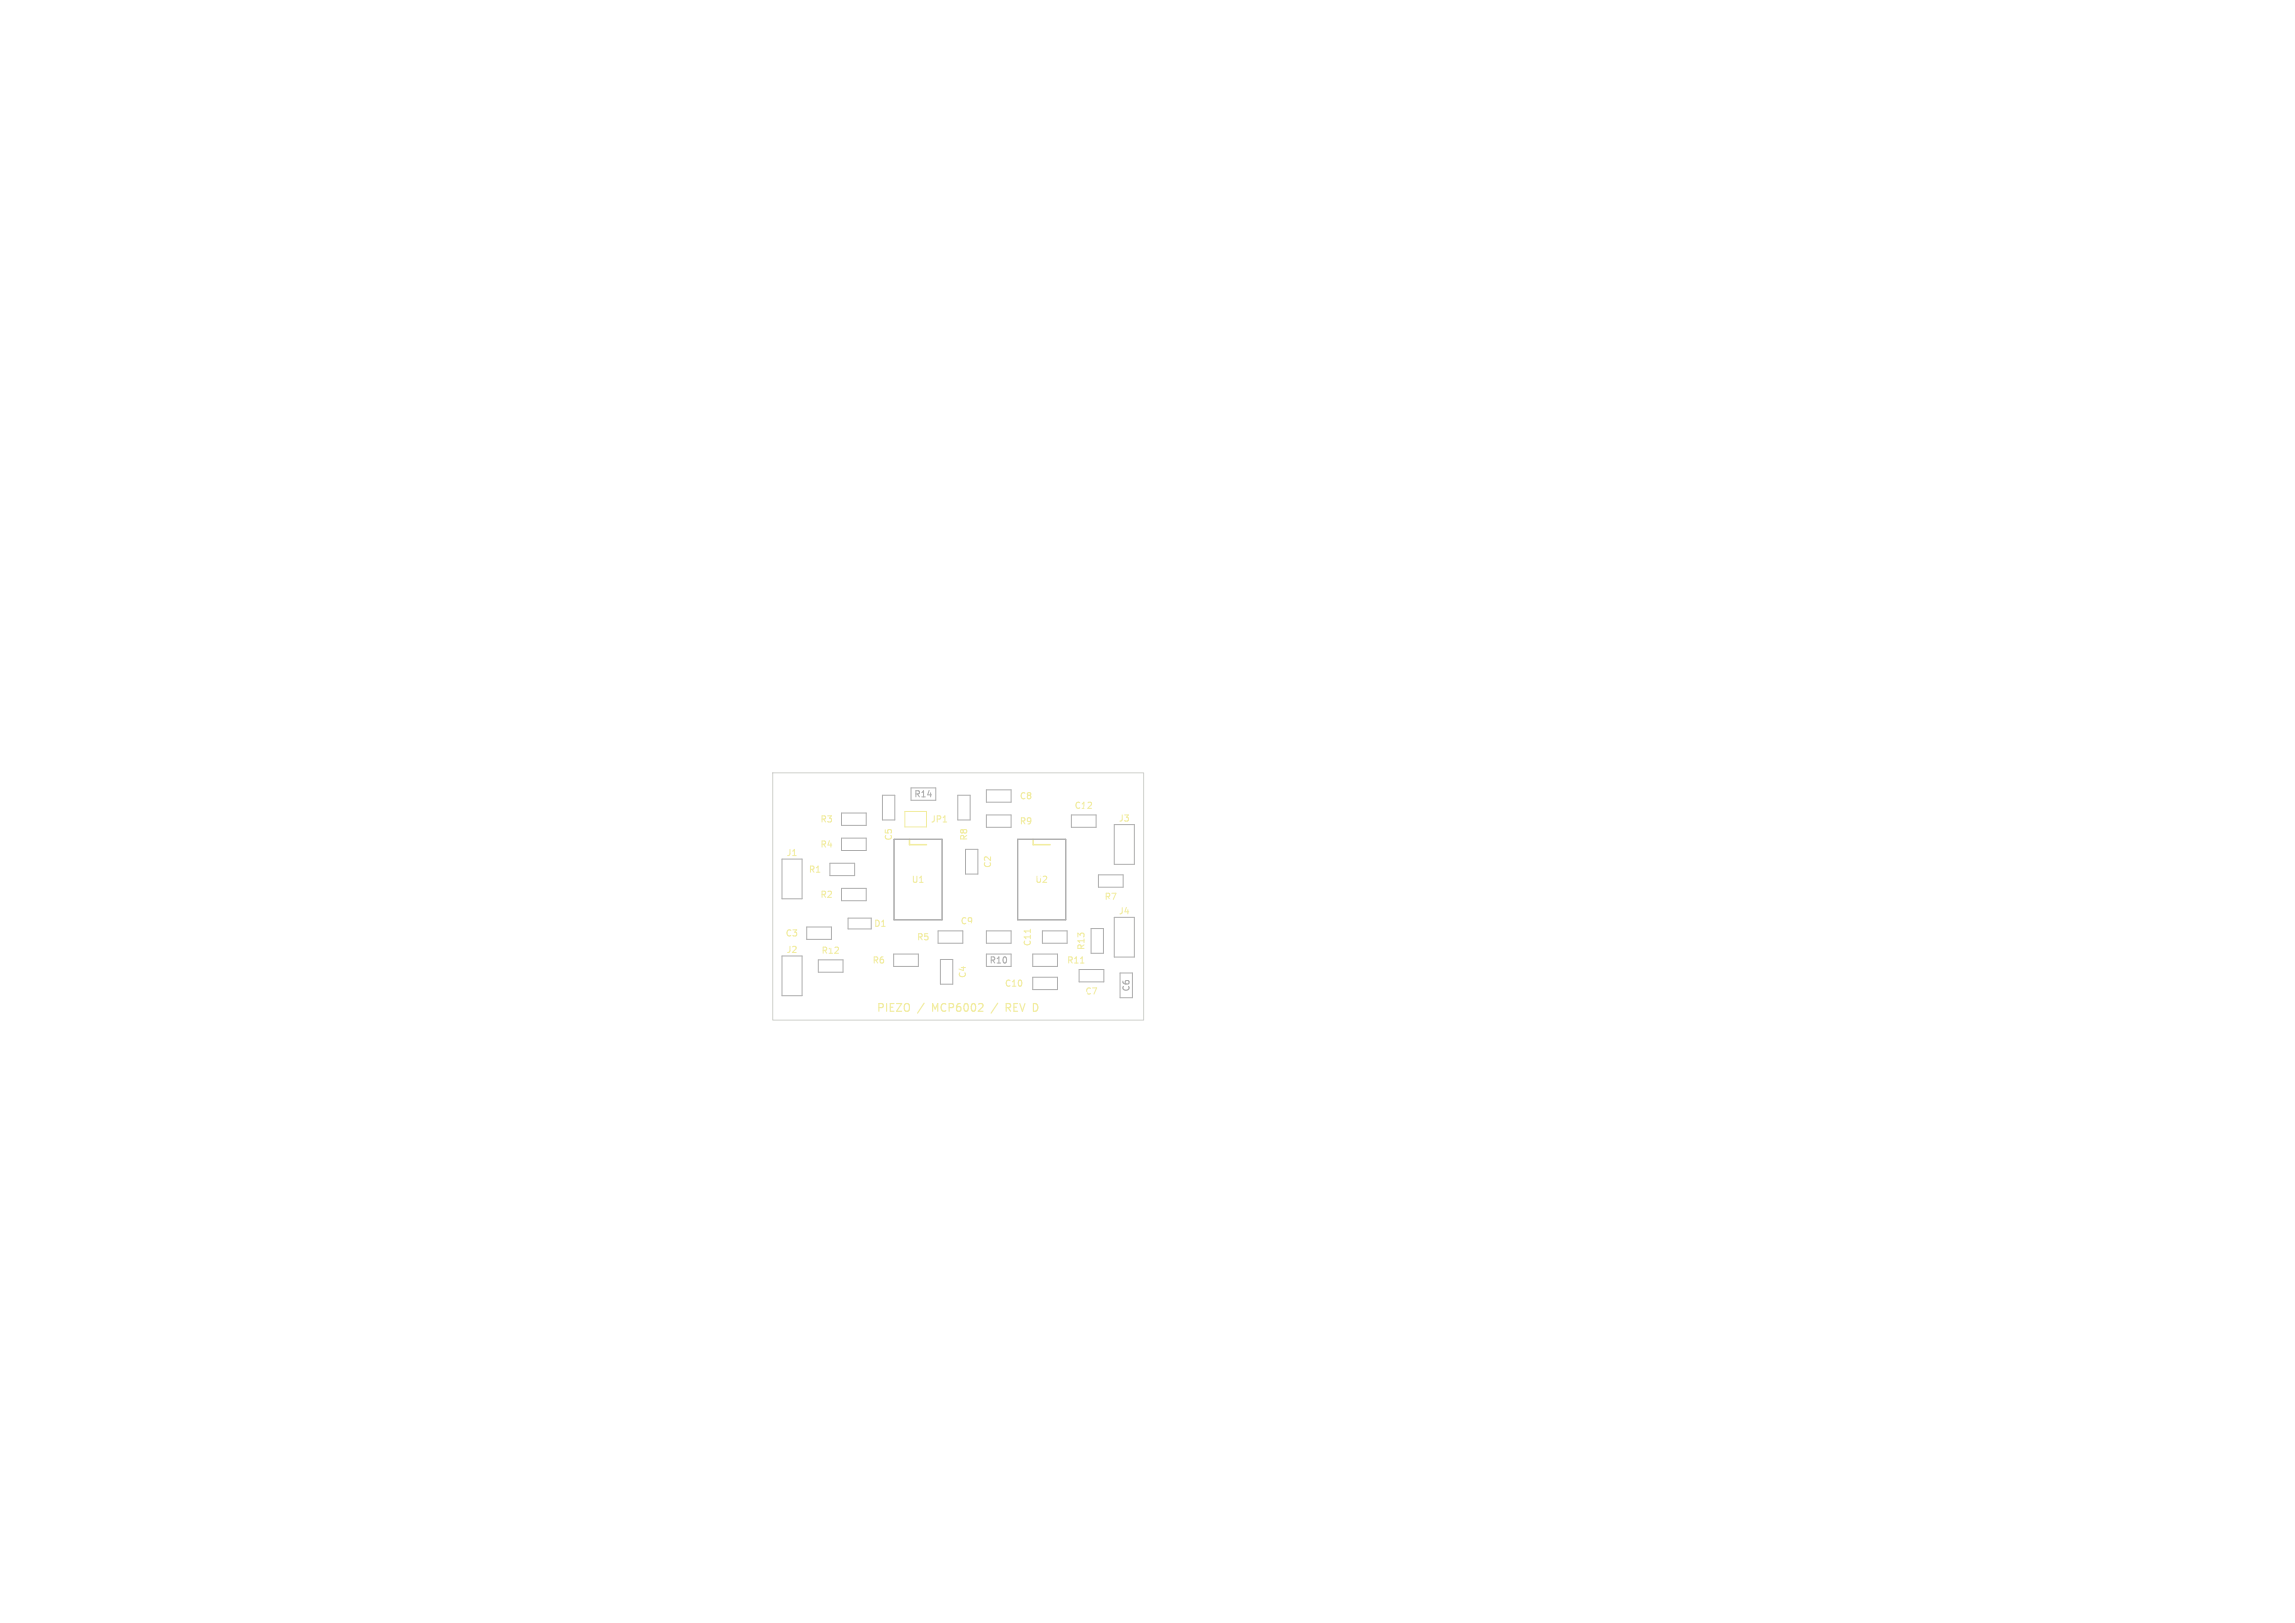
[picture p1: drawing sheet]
<svg xmlns="http://www.w3.org/2000/svg" width="297mm" height="210mm" viewBox="0 0 297 210" stroke-linecap="round" stroke-linejoin="round" font-family="sans-serif">
<defs><g id="words">
<g font-size="1.4" fill="#f2eda1">
<text x="113.4" y="131.1">PIEZO</text>
<text x="118.8" y="131.1">/</text>
<text x="120.8" y="131.1">MCP6002</text>
<text x="130.9" y="131.1">REV D</text>
</g>
<g font-size="1.1" fill="#f2eda1">
<text x="106.1" y="106.6">R3</text>
<text x="120.4" y="106.6">JP1</text>
<text x="131.9" y="106.8">R9</text>
<text x="131.9" y="103.6">C8</text>
<text x="144.7" y="106.5">J3</text>
<text x="104.6" y="113.1">R1</text>
<text x="106.1" y="109.8">R4</text>
<text x="115.6" y="108.8" transform="rotate(-90 115.6 108.8)">C5</text>
<text x="128.4" y="112.4" transform="rotate(-90 128.4 112.4)">C2</text>
<text x="117.9" y="114.4">U1</text>
<text x="144.7" y="118.5">J4</text>
<text x="101.6" y="121.3">C3</text>
<text x="106.2" y="123.6">R12</text>
<text x="112.8" y="124.8">R6</text>
<text x="113" y="120.1">D1</text>
<text x="118.6" y="121.8">R5</text>
<text x="138" y="124.8">R11</text>
<text x="140.5" y="123" transform="rotate(-90 140.5 123)">R13</text>
<text x="125.2" y="126.6" transform="rotate(-90 125.2 126.6)">C4</text>
<text x="130" y="127.8">C10</text>
</g>
<g font-size="1.1" fill="#afafaf">
<text x="118.2" y="103.3">R14</text>
<text x="128" y="124.8">R10</text>
<text x="146.3" y="128.4" transform="rotate(-90 146.3 128.4)">C6</text>
</g>
<g font-size="1.1" fill="#fff">
<text x="139" y="104.8">C12</text>
<text x="101.7" y="110.9">J1</text>
<text x="125.3" y="108.8" transform="rotate(-90 125.3 108.8)">R8</text>
<text x="106.1" y="116.3">R2</text>
<text x="124.2" y="119.8">C9</text>
<text x="133.9" y="114.4">U2</text>
<text x="142.9" y="116.6">R7</text>
<text x="101.7" y="123.5">J2</text>
<text x="133.6" y="122.5" transform="rotate(-90 133.6 122.5)">C11</text>
<text x="140.4" y="128.8">C7</text>
</g>
</g></defs>
<path d="M129.1 129.8l-.8 1.3M130.2 130.4h.4M130.5 130.4l.3 .5M130.6 129.9h-.4v1" fill="none" stroke="#f2eda1" stroke-width=".15"/>
<path d="M117.1 105h2.8v2h-2.8zM122.1 106.4h.4M133.3 120.2v.5M139.8 124.6h.5" fill="none" stroke="#f2eda1" stroke-width=".13"/>
<path d="M117.7 108.6v.7h2.2M133.7 108.6v.7h2.2" fill="none" stroke="#f2eda1" stroke-width=".2"/>
<g fill="#fff" stroke="#fff" stroke-width=".13">
<circle cx="107.5" cy="110.5" r=".15"/>
<circle cx="104.5" cy="128.5" r=".15"/>
<circle cx="101.5" cy="107.5" r=".15"/>
<circle cx="143.5" cy="128.5" r=".15"/>
<circle cx="107.5" cy="104.5" r=".15"/>
<circle cx="134.5" cy="104.5" r=".15"/>
<circle cx="140.5" cy="113.5" r=".15"/>
<circle cx="107.5" cy="107.5" r=".15"/>
<circle cx="147" cy="128.5" r=".15"/>
<circle cx="104.5" cy="116.5" r=".15"/>
<circle cx="122.5" cy="101.5" r=".15"/>
<circle cx="116.5" cy="128.5" r=".15"/>
<circle cx="113.5" cy="101.5" r=".15"/>
<circle cx="119.5" cy="110.5" r=".15"/>
<circle cx="131.5" cy="128.5" r=".15"/>
<circle cx="113.5" cy="122.5" r=".15"/>
<circle cx="110.5" cy="116.5" r=".15"/>
<circle cx="110.5" cy="110.5" r=".15"/>
<circle cx="134.5" cy="116.5" r=".15"/>
<circle cx="116.5" cy="110.5" r=".15"/>
<circle cx="128.5" cy="113.5" r=".15"/>
<circle cx="143.5" cy="101.5" r=".15"/>
<circle cx="128.5" cy="110.5" r=".15"/>
<circle cx="101.5" cy="101.5" r=".15"/>
<circle cx="113.5" cy="113.5" r=".15"/>
<circle cx="143" cy="105.5" r=".15"/>
<circle cx="119.5" cy="104.5" r=".15"/>
<circle cx="107.5" cy="125.5" r=".15"/>
<circle cx="104.5" cy="101.5" r=".15"/>
<circle cx="146.5" cy="104.5" r=".15"/>
<circle cx="104.5" cy="122.5" r=".15"/>
<circle cx="101.5" cy="116.5" r=".15"/>
<circle cx="116.5" cy="107.5" r=".15"/>
<circle cx="131.5" cy="119.5" r=".15"/>
<circle cx="137.5" cy="101.5" r=".15"/>
<circle cx="119.5" cy="116.5" r=".15"/>
<circle cx="119.5" cy="107.5" r=".15"/>
<circle cx="116.5" cy="116.5" r=".15"/>
<circle cx="107.5" cy="122.5" r=".15"/>
<circle cx="140.5" cy="110.5" r=".15"/>
<circle cx="103.3" cy="120" r=".15"/>
<circle cx="116.5" cy="113.5" r=".15"/>
<circle cx="125.5" cy="125.5" r=".15"/>
<circle cx="101.5" cy="119.5" r=".15"/>
<circle cx="104.5" cy="125.5" r=".15"/>
<circle cx="134.5" cy="110.5" r=".15"/>
<circle cx="122.5" cy="107.5" r=".15"/>
<circle cx="104.5" cy="107.5" r=".15"/>
<circle cx="113.5" cy="116.5" r=".15"/>
<circle cx="146.5" cy="101.5" r=".15"/>
<circle cx="110.5" cy="101.5" r=".15"/>
<circle cx="113.5" cy="128.5" r=".15"/>
<circle cx="140.5" cy="107.5" r=".15"/>
<circle cx="143.5" cy="122.5" r=".15"/>
<circle cx="143.5" cy="104.5" r=".15"/>
<circle cx="127" cy="112.5" r=".15"/>
<circle cx="128.5" cy="104.5" r=".15"/>
<circle cx="114.5" cy="123.5" r=".15"/>
<circle cx="126.5" cy="120.5" r=".15"/>
<circle cx="137.5" cy="119.5" r=".15"/>
<circle cx="110.5" cy="107.5" r=".15"/>
<circle cx="101.5" cy="104.5" r=".15"/>
<circle cx="143.5" cy="113.5" r=".15"/>
<circle cx="143.5" cy="107.5" r=".15"/>
<circle cx="128.5" cy="116.5" r=".15"/>
<circle cx="125.5" cy="101.5" r=".15"/>
<circle cx="125.5" cy="104.5" r=".15"/>
<circle cx="125.5" cy="128.5" r=".15"/>
<circle cx="134.5" cy="107.5" r=".15"/>
<circle cx="104.5" cy="113.5" r=".15"/>
<circle cx="110.5" cy="128.5" r=".15"/>
<circle cx="110.5" cy="122.5" r=".15"/>
<circle cx="140.5" cy="101.5" r=".15"/>
<circle cx="104.5" cy="104.5" r=".15"/>
<circle cx="119.5" cy="113.5" r=".15"/>
<circle cx="119.5" cy="128.5" r=".15"/>
<circle cx="123.7" cy="126.7" r=".15"/>
<circle cx="107.5" cy="128.5" r=".15"/>
<circle cx="128.5" cy="101.5" r=".15"/>
<circle cx="134.5" cy="119.5" r=".15"/>
<circle cx="122.5" cy="104.5" r=".15"/>
<circle cx="113.5" cy="107.5" r=".15"/>
<circle cx="104.5" cy="110.5" r=".15"/>
<circle cx="107.5" cy="101.5" r=".15"/>
<circle cx="125.5" cy="116.5" r=".15"/>
<circle cx="116.5" cy="122.5" r=".15"/>
<circle cx="128.5" cy="128.5" r=".15"/>
<circle cx="119.5" cy="119.5" r=".15"/>
<circle cx="128.5" cy="119.5" r=".15"/>
<circle cx="102.5" cy="125" r=".5"/>
<circle cx="102.5" cy="127.5" r=".5"/>
<circle cx="145.5" cy="120" r=".5"/>
<circle cx="145.5" cy="122.5" r=".5"/>
<circle cx="131" cy="110" r=".42"/>
<circle cx="131" cy="112.5" r=".42"/>
<circle cx="131" cy="115.1" r=".42"/>
<circle cx="131" cy="117.6" r=".42"/>
<circle cx="138.6" cy="117.6" r=".42"/>
<circle cx="138.6" cy="115.1" r=".42"/>
<circle cx="138.6" cy="112.5" r=".42"/>
<circle cx="138.6" cy="110" r=".42"/>
<circle cx="115" cy="110" r=".42"/>
<circle cx="115" cy="112.5" r=".42"/>
<circle cx="115" cy="115.1" r=".42"/>
<circle cx="115" cy="117.6" r=".42"/>
<circle cx="122.6" cy="117.6" r=".42"/>
<circle cx="122.6" cy="115.1" r=".42"/>
<circle cx="122.6" cy="112.5" r=".42"/>
<circle cx="122.6" cy="110" r=".42"/>
<circle cx="145.5" cy="108" r=".5"/>
<circle cx="145.5" cy="110.5" r=".5"/>
<circle cx="102.5" cy="112.5" r=".5"/>
<circle cx="102.5" cy="115" r=".5"/>
</g>
<g fill="none" stroke="#afafaf" stroke-width=".13">
<path d="M101.2 111.2h2.6v5.1h-2.6zM104.4 119.9h3.2v1.6h-3.2zM107.4 111.7h3.2v1.6h-3.2zM108.9 105.2h3.2v1.6h-3.2zM108.9 108.5h3.2v1.6h-3.2zM108.9 114.9h3.2v1.6h-3.2zM109.8 118.8h3v1.4h-3zM114.2 102.9h1.6v3.2h-1.6zM115.7 108.6h6.2v10.4h-6.2zM117.9 102h3.2v1.5h-3.2zM123.9 102.9h1.6v3.2h-1.6zM124.9 109.9h1.6v3.2h-1.6z"/>
<path d="M127.6 105.4h3.2v1.7h-3.2zM127.6 102.2h3.2v1.6h-3.2zM131.7 108.6h6.2v10.4h-6.2zM138.6 105.4h3.3v1.7h-3.3zM142.2 113.2h3.1v1.6h-3.1zM144.2 118.7h2.6v5.1h-2.6zM144.2 106.7h2.6v5.1h-2.6zM101.2 123.7h2.6v5.1h-2.6zM105.9 124.2h3.2v1.6h-3.2zM115.7 123.5h3.1v1.6h-3.1zM121.4 120.5h3.2v1.6h-3.2zM121.7 124.2h1.6v3.2h-1.6z"/>
<path d="M127.6 123.5h3.2v1.6h-3.2zM127.6 120.5h3.2v1.6h-3.2zM133.6 123.5h3.3v1.6h-3.3zM133.6 126.5h3.3v1.6h-3.3zM134.9 120.5h3.2v1.6h-3.2zM139.6 125.5h3.3v1.6h-3.3zM141.2 120.1h1.6v3.3h-1.6zM144.9 125.9h1.7v3.2h-1.7z"/>
</g>
<path d="M115.7 108.6h6.2v10.4h-6.2zM131.7 108.6h6.2v10.4h-6.2z" fill="none" stroke="#afafaf" stroke-width=".15"/>
<path d="M100 100h48v32h-48z" fill="none" stroke="#d0d2cd" stroke-width=".13"/>
<use href="#words"/>
</svg>
